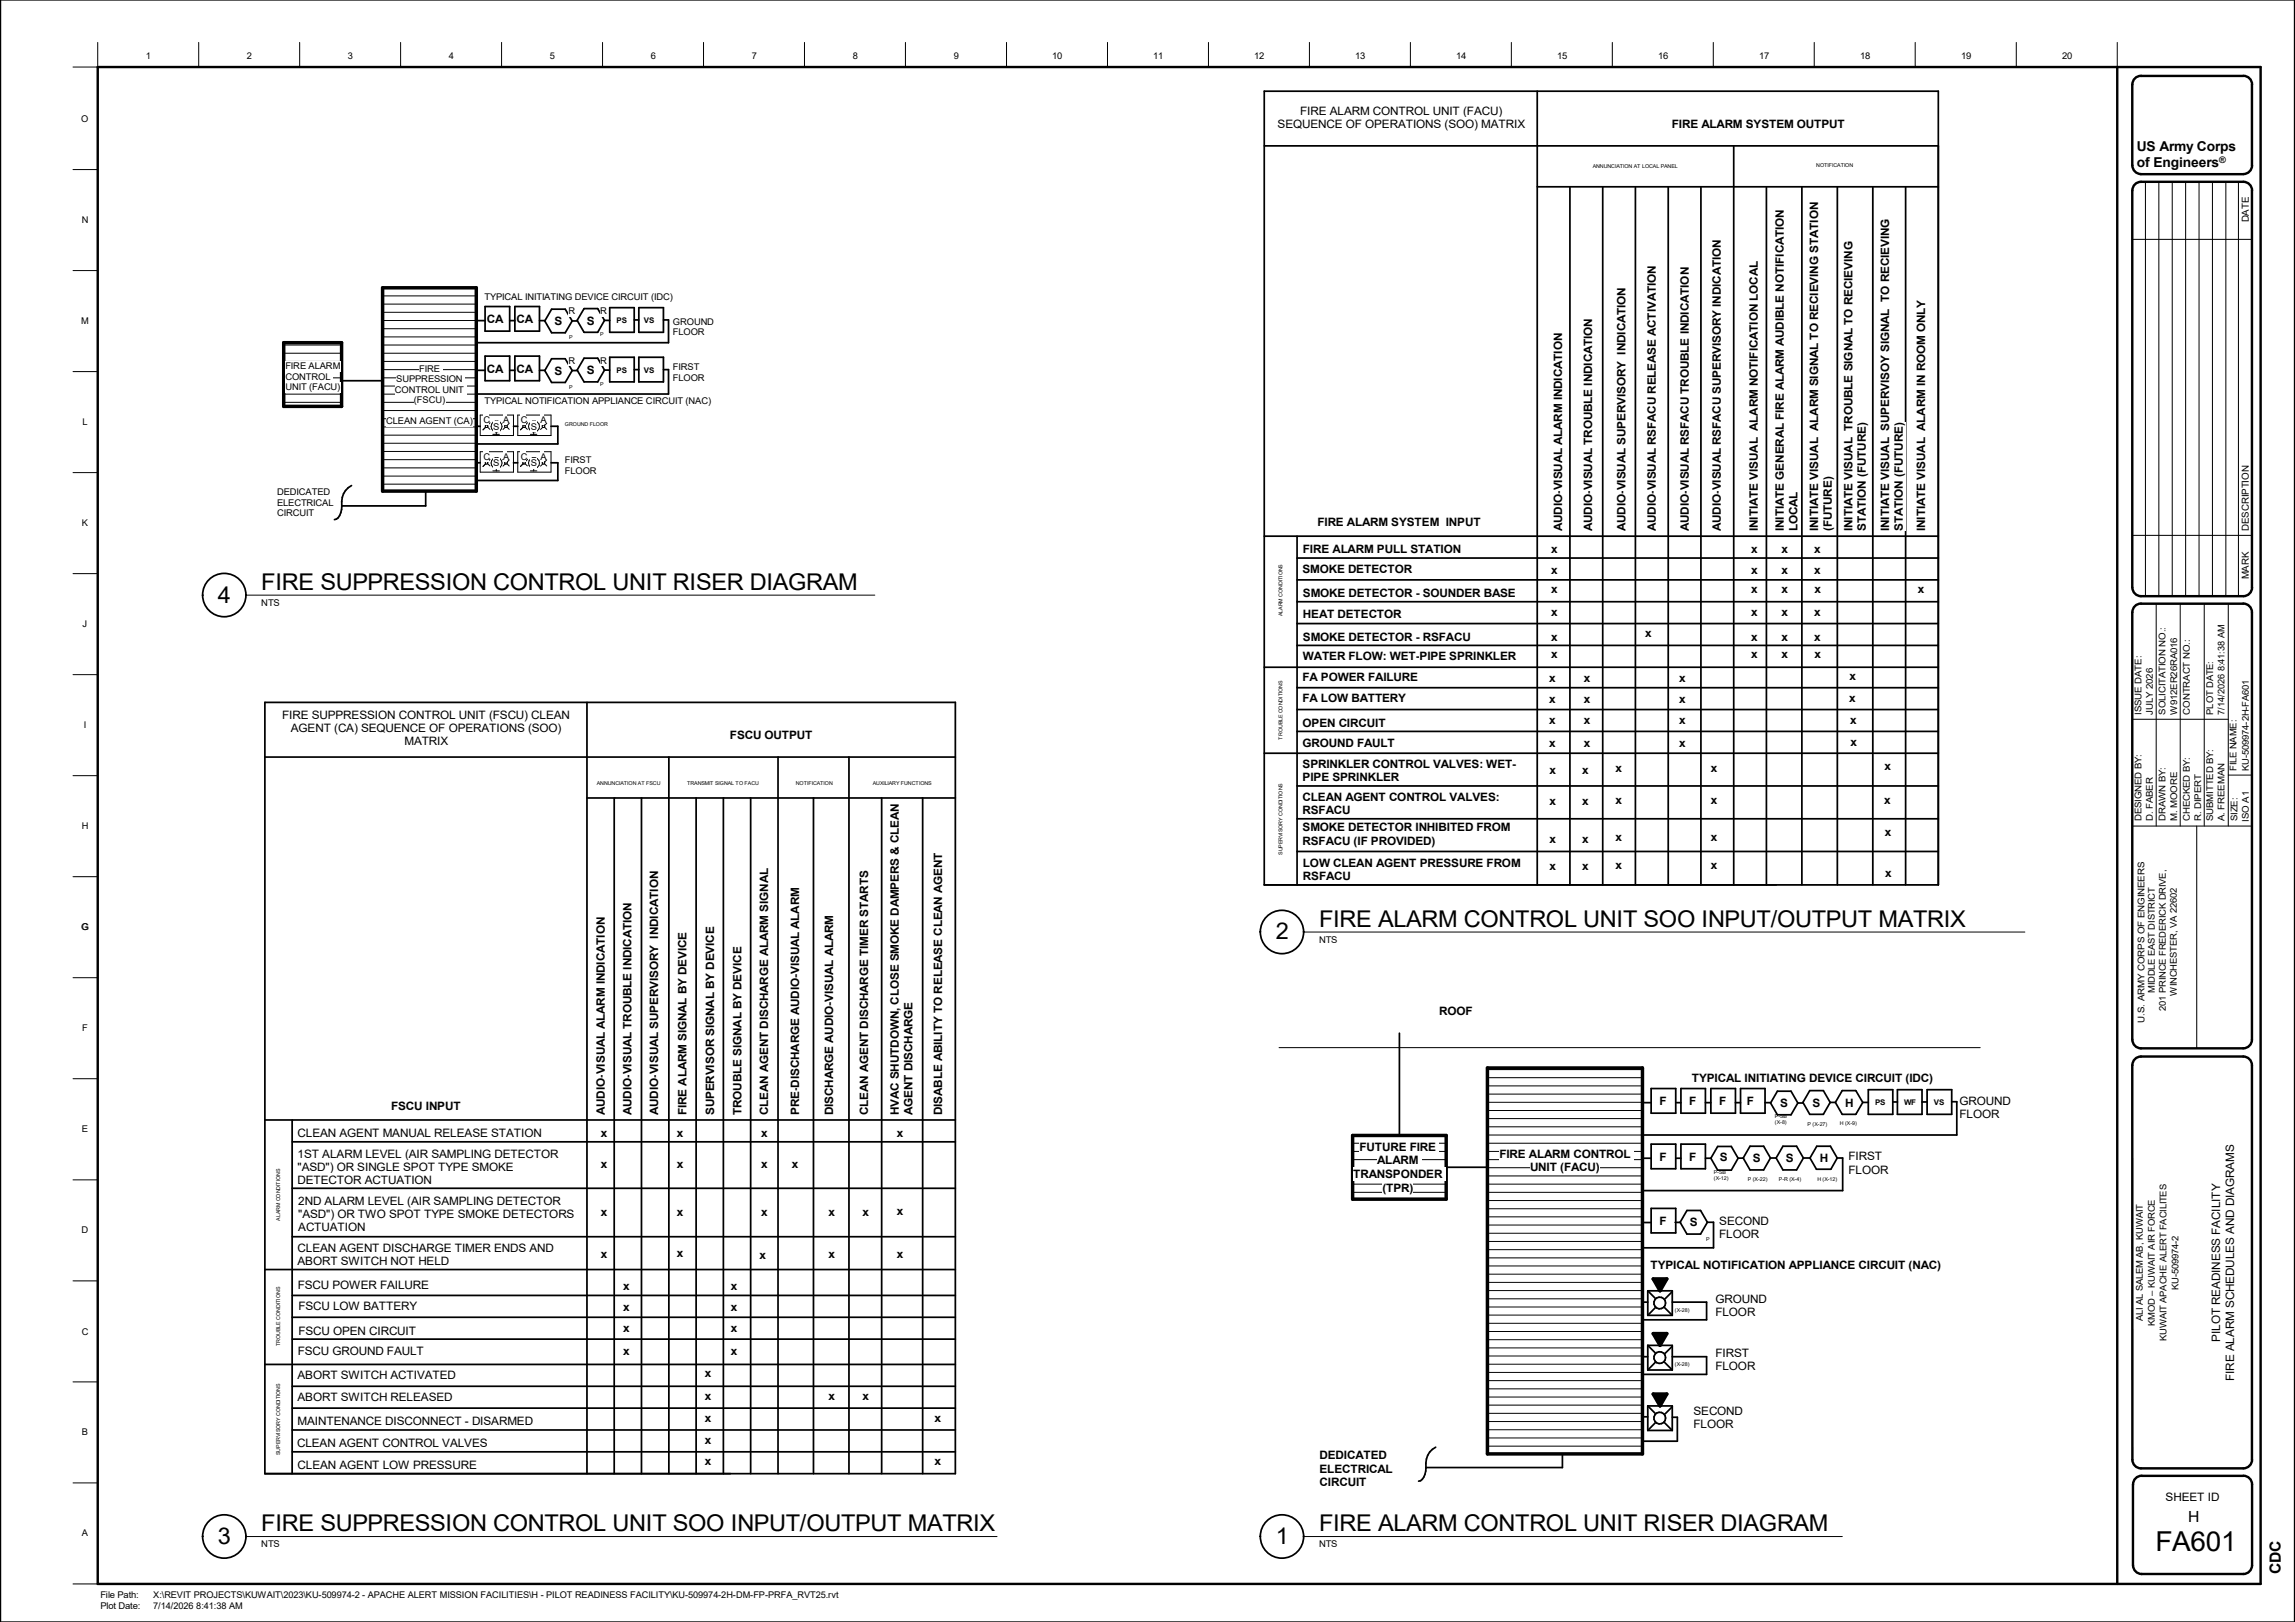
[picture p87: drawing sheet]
<svg xmlns="http://www.w3.org/2000/svg" width="841mm" height="594mm" viewBox="0 0 841 594" stroke-linecap="round" stroke-linejoin="round" font-family="sans-serif">
<defs><g id="words">
<text font-size="10.1" x="789.9" y="567.9">FA601</text>
<g font-size="8.4">
<text x="95.8" y="216">FIRE SUPPRESSION CONTROL UNIT RISER DIAGRAM</text>
<text x="79.9" y="220.7">4</text>
<text x="483.4" y="339.4">FIRE ALARM CONTROL UNIT SOO INPUT/OUTPUT MATRIX</text>
<text x="467.5" y="344.1">2</text>
<text x="95.8" y="560.8">FIRE SUPPRESSION CONTROL UNIT SOO INPUT/OUTPUT MATRIX</text>
<text x="483.4" y="560.8">FIRE ALARM CONTROL UNIT RISER DIAGRAM</text>
<text x="79.9" y="565.5">3</text>
<text x="467.5" y="565.5">1</text>
</g>
<g font-size="5.6">
<text x="801.8" y="557.4">H</text>
<text x="835.8" y="576.7" transform="rotate(-90 835.8 576.7)">CDC</text>
</g>
<g font-size="5">
<text x="783.1" y="55.5">US Army Corps</text>
<text x="783.1" y="61.3">of Engineers</text>
</g>
<g font-size="4.3">
<text x="109.1" y="416.3">CLEAN AGENT MANUAL RELEASE STATION</text>
<text x="109.1" y="472.1">FSCU POWER FAILURE</text>
<text x="109.3" y="479.8">FSCU LOW BATTERY</text>
<text x="109.3" y="488.8">FSCU OPEN CIRCUIT</text>
<text x="813.6" y="491.5" transform="rotate(-90 813.6 491.5)">PILOT READINESS FACILITY</text>
<text x="109.1" y="496.2">FSCU GROUND FAULT</text>
<text x="818.7" y="505.8" transform="rotate(-90 818.7 505.8)">FIRE ALARM SCHEDULES AND DIAGRAMS</text>
<text x="108.9" y="529.9">CLEAN AGENT CONTROL VALVES</text>
<text x="109.1" y="538.1">CLEAN AGENT LOW PRESSURE</text>
</g>
<g font-size="4.2">
<text x="476.5" y="42">FIRE ALARM CONTROL UNIT (FACU)</text>
<text x="468.2" y="46.7">SEQUENCE OF OPERATIONS (SOO) MATRIX</text>
<text x="612.6" y="46.9">FIRE ALARM SYSTEM OUTPUT</text>
<text x="178.4" y="118.4">CA</text>
<text x="189.2" y="118.4">CA</text>
<text x="203.2" y="119.1">S</text>
<text x="215.1" y="118.9">S</text>
<text x="178.4" y="136.6">CA</text>
<text x="189.2" y="136.6">CA</text>
<text x="203.2" y="137.2">S</text>
<text x="215.1" y="137">S</text>
<text x="482.8" y="192.8">FIRE ALARM SYSTEM INPUT</text>
<text x="572.4" y="194.6" transform="rotate(-90 572.4 194.6)">AUDIO-VISUAL ALARM INDICATION</text>
<text x="583.4" y="194.6" transform="rotate(-90 583.4 194.6)">AUDIO-VISUAL TROUBLE INDICATION</text>
<text x="595.6" y="194.6" transform="rotate(-90 595.6 194.6)">AUDIO-VISUAL SUPERVISORY INDICATION</text>
<text x="606.8" y="194.6" transform="rotate(-90 606.8 194.6)">AUDIO-VISUAL RSFACU RELEASE ACTIVATION</text>
<text x="618.9" y="194.6" transform="rotate(-90 618.9 194.6)">AUDIO-VISUAL RSFACU TROUBLE INDICATION</text>
<text x="630.6" y="194.6" transform="rotate(-90 630.6 194.6)">AUDIO-VISUAL RSFACU SUPERVISORY INDICATION</text>
<text x="644.2" y="194.6" transform="rotate(-90 644.2 194.6)">INITIATE VISUAL ALARM NOTIFICATION LOCAL</text>
<text x="653.7" y="194.6" transform="rotate(-90 653.7 194.6)">INITIATE GENERAL FIRE ALARM AUDIBLE NOTIFICATION</text>
<text x="658.7" y="194.6" transform="rotate(-90 658.7 194.6)">LOCAL</text>
<text x="666.3" y="194.6" transform="rotate(-90 666.3 194.6)">INITIATE VISUAL ALARM SIGNAL TO RECIEVING STATION</text>
<text x="671.3" y="194.6" transform="rotate(-90 671.3 194.6)">(FUTURE)</text>
<text x="678.8" y="194.6" transform="rotate(-90 678.8 194.6)">INITIATE VISUAL TROUBLE SIGNAL TO RECIEVING</text>
<text x="683.8" y="194.6" transform="rotate(-90 683.8 194.6)">STATION (FUTURE)</text>
<text x="692.3" y="194.6" transform="rotate(-90 692.3 194.6)">INITIATE VISUAL SUPERVISOY SIGNAL TO RECIEVING</text>
<text x="697.3" y="194.6" transform="rotate(-90 697.3 194.6)">STATION (FUTURE)</text>
<text x="705.4" y="194.6" transform="rotate(-90 705.4 194.6)">INITIATE VISUAL ALARM IN ROOM ONLY</text>
<text x="477.5" y="202.5">FIRE ALARM PULL STATION</text>
<text x="568.5" y="202.6">x</text>
<text x="641.7" y="202.6">x</text>
<text x="652.8" y="202.4">x</text>
<text x="664.8" y="202.6">x</text>
<text x="477.3" y="210">SMOKE DETECTOR</text>
<text x="568.5" y="210.1">x</text>
<text x="641.7" y="210.1">x</text>
<text x="652.8" y="210.1">x</text>
<text x="664.8" y="210.2">x</text>
<text x="477.5" y="218.7">SMOKE DETECTOR -</text>
<text x="521.4" y="218.7">SOUNDER BASE</text>
<text x="568.5" y="217.2">x</text>
<text x="641.7" y="217.2">x</text>
<text x="652.9" y="217.2">x</text>
<text x="664.9" y="217.3">x</text>
<text x="702.8" y="217.3">x</text>
<text x="477.5" y="226.4">HEAT DETECTOR</text>
<text x="568.5" y="225.6">x</text>
<text x="641.7" y="225.6">x</text>
<text x="652.8" y="225.6">x</text>
<text x="664.8" y="225.7">x</text>
<text x="602.8" y="233.3">x</text>
<text x="477.5" y="234.6">SMOKE DETECTOR -</text>
<text x="521.4" y="234.6">RSFACU</text>
<text x="568.5" y="234.6">x</text>
<text x="641.7" y="234.6">x</text>
<text x="652.8" y="234.6">x</text>
<text x="664.8" y="234.6">x</text>
<text x="477.5" y="241.9">WATER FLOW: WET-PIPE SPRINKLER</text>
<text x="568.5" y="241">x</text>
<text x="641.7" y="241">x</text>
<text x="652.9" y="241">x</text>
<text x="664.9" y="241.2">x</text>
<text x="477.4" y="249.5">FA POWER FAILURE</text>
<text x="567.7" y="249.9">x</text>
<text x="580.4" y="249.9">x</text>
<text x="615.4" y="249.9">x</text>
<text x="677.8" y="249">x</text>
<text x="477.4" y="257.2">FA LOW BATTERY</text>
<text x="567.7" y="257.5">x</text>
<text x="580.4" y="257.5">x</text>
<text x="615.4" y="257.5">x</text>
<text x="677.6" y="257">x</text>
<text x="103.4" y="263.4">FIRE SUPPRESSION CONTROL UNIT (FSCU) CLEAN</text>
<text x="106.6" y="268.2">AGENT (CA) SEQUENCE OF OPERATIONS (SOO)</text>
<text x="477.4" y="266.2">OPEN CIRCUIT</text>
<text x="567.7" y="265.3">x</text>
<text x="580.4" y="265.3">x</text>
<text x="615.4" y="265.3">x</text>
<text x="678.1" y="265">x</text>
<text x="148.2" y="273">MATRIX</text>
<text x="267.5" y="270.7">FSCU OUTPUT</text>
<text x="477.4" y="273.7">GROUND FAULT</text>
<text x="567.7" y="273.7">x</text>
<text x="580.4" y="273.7">x</text>
<text x="615.4" y="273.7">x</text>
<text x="678.1" y="273.1">x</text>
<text x="477.4" y="281.2">SPRINKLER CONTROL VALVES: WET-</text>
<text x="477.4" y="286.1">PIPE SPRINKLER</text>
<text x="567.8" y="283.6">x</text>
<text x="579.8" y="283.6">x</text>
<text x="592" y="282.9">x</text>
<text x="627" y="282.9">x</text>
<text x="690.6" y="282.2">x</text>
<text x="477.4" y="293.2">CLEAN AGENT CONTROL VALVES:</text>
<text x="477.4" y="298.2">RSFACU</text>
<text x="567.8" y="295">x</text>
<text x="579.8" y="295">x</text>
<text x="592" y="294.3">x</text>
<text x="627" y="294.3">x</text>
<text x="690.5" y="294.3">x</text>
<text x="477.4" y="304.5">SMOKE DETECTOR INHIBITED FROM</text>
<text x="477.4" y="309.4">RSFACU (IF PROVIDED)</text>
<text x="567.8" y="308.9">x</text>
<text x="579.8" y="308.9">x</text>
<text x="592" y="308.2">x</text>
<text x="627" y="308.2">x</text>
<text x="690.7" y="306.2">x</text>
<text x="477.5" y="317.4">LOW CLEAN AGENT PRESSURE FROM</text>
<text x="477.5" y="322.3">RSFACU</text>
<text x="567.8" y="318.8">x</text>
<text x="579.8" y="318.8">x</text>
<text x="592" y="318.1">x</text>
<text x="627" y="318.1">x</text>
<text x="690.8" y="321.1">x</text>
<text x="527.4" y="371.6">ROOF</text>
<text x="620" y="396.2">TYPICAL INITIATING DEVICE CIRCUIT (IDC)</text>
<text x="143.3" y="406.7">FSCU INPUT</text>
<text x="608.2" y="404.8">F</text>
<text x="619" y="404.8">F</text>
<text x="630" y="404.8">F</text>
<text x="640.1" y="404.8">F</text>
<text x="652.4" y="405.5">S</text>
<text x="664.3" y="405.3">S</text>
<text x="676.1" y="405.3">H</text>
<text x="718.1" y="404.7">GROUND</text>
<text x="221.7" y="408.4" transform="rotate(-90 221.7 408.4)">AUDIO-VISUAL ALARM INDICATION</text>
<text x="231.4" y="408.4" transform="rotate(-90 231.4 408.4)">AUDIO-VISUAL TROUBLE INDICATION</text>
<text x="241.2" y="408.4" transform="rotate(-90 241.2 408.4)">AUDIO-VISUAL SUPERVISORY INDICATION</text>
<text x="251.6" y="408.4" transform="rotate(-90 251.6 408.4)">FIRE ALARM SIGNAL BY DEVICE</text>
<text x="261.7" y="408.4" transform="rotate(-90 261.7 408.4)">SUPERVISOR SIGNAL BY DEVICE</text>
<text x="271.7" y="408.4" transform="rotate(-90 271.7 408.4)">TROUBLE SIGNAL BY DEVICE</text>
<text x="281.5" y="408.4" transform="rotate(-90 281.5 408.4)">CLEAN AGENT DISCHARGE ALARM SIGNAL</text>
<text x="292.8" y="408.4" transform="rotate(-90 292.8 408.4)">PRE-DISCHARGE AUDIO-VISUAL ALARM</text>
<text x="305.3" y="408.4" transform="rotate(-90 305.3 408.4)">DISCHARGE AUDIO-VISUAL ALARM</text>
<text x="318.2" y="408.4" transform="rotate(-90 318.2 408.4)">CLEAN AGENT DISCHARGE TIMER STARTS</text>
<text x="329.4" y="408.4" transform="rotate(-90 329.4 408.4)">HVAC SHUTDOWN, CLOSE SMOKE DAMPERS &amp; CLEAN</text>
<text x="334.4" y="408.4" transform="rotate(-90 334.4 408.4)">AGENT DISCHARGE</text>
<text x="345.2" y="408.4" transform="rotate(-90 345.2 408.4)">DISABLE ABILITY TO RELEASE CLEAN AGENT</text>
<text x="718.1" y="409.4">FLOOR</text>
<text x="220.2" y="416.4">x</text>
<text x="248" y="416.4">x</text>
<text x="278.9" y="416.4">x</text>
<text x="328.6" y="416.4">x</text>
<text x="109.1" y="424">1ST ALARM LEVEL (AIR SAMPLING DETECTOR</text>
<text x="498.2" y="421.6">FUTURE FIRE</text>
<text x="549.4" y="424.1">FIRE ALARM CONTROL</text>
<text x="608.2" y="425.2">F</text>
<text x="619" y="425.2">F</text>
<text x="630.2" y="425.4">S</text>
<text x="642.4" y="425.7">S</text>
<text x="654.4" y="425.7">S</text>
<text x="666.8" y="425.7">H</text>
<text x="677.4" y="425">FIRST</text>
<text x="109.1" y="428.8">&quot;ASD&quot;) OR SINGLE SPOT TYPE SMOKE</text>
<text x="220.2" y="427.7">x</text>
<text x="248" y="427.7">x</text>
<text x="278.9" y="427.7">x</text>
<text x="290.2" y="427.7">x</text>
<text x="495.9" y="431.5">TRANSPONDER</text>
<text x="504.7" y="426.5">ALARM</text>
<text x="560.7" y="429">UNIT (FACU)</text>
<text x="677.4" y="429.8">FLOOR</text>
<text x="109.1" y="433.5">DETECTOR ACTUATION</text>
<text x="506.6" y="436.5">(TPR)</text>
<text x="109.3" y="441.5">2ND ALARM LEVEL (AIR SAMPLING DETECTOR</text>
<text x="109.3" y="446.3">&quot;ASD&quot;) OR TWO SPOT TYPE SMOKE DETECTORS</text>
<text x="220.2" y="445.2">x</text>
<text x="248" y="445.2">x</text>
<text x="278.9" y="445.2">x</text>
<text x="303.6" y="445.2">x</text>
<text x="316.1" y="445.2">x</text>
<text x="328.6" y="445.2">x</text>
<text x="608.2" y="448.7">F</text>
<text x="619.3" y="449.2">S</text>
<text x="630" y="448.6">SECOND</text>
<text x="109.3" y="451">ACTUATION</text>
<text x="630" y="453.3">FLOOR</text>
<text x="109.1" y="458.4">CLEAN AGENT DISCHARGE TIMER ENDS AND</text>
<text x="220.2" y="460.7">x</text>
<text x="248" y="460.5">x</text>
<text x="278.3" y="461.3">x</text>
<text x="303.6" y="460.7">x</text>
<text x="328.6" y="460.7">x</text>
<text x="109" y="463.2">ABORT SWITCH NOT HELD</text>
<text x="604.9" y="464.8">TYPICAL NOTIFICATION APPLIANCE CIRCUIT (NAC)</text>
<text x="228.4" y="472.5">x</text>
<text x="267.8" y="472.5">x</text>
<text x="628.6" y="477.1">GROUND</text>
<text x="228.4" y="480.1">x</text>
<text x="267.8" y="480.1">x</text>
<text x="628.6" y="481.9">FLOOR</text>
<text x="228.4" y="487.9">x</text>
<text x="267.8" y="487.9">x</text>
<text x="228.4" y="496.3">x</text>
<text x="267.8" y="496.3">x</text>
<text x="628.6" y="497.1">FIRST</text>
<text x="628.6" y="501.9">FLOOR</text>
<text x="109" y="504.9">ABORT SWITCH ACTIVATED</text>
<text x="258.2" y="504.4">x</text>
<text x="109" y="513.2">ABORT SWITCH RELEASED</text>
<text x="258.2" y="512.6">x</text>
<text x="303.6" y="512.6">x</text>
<text x="316.1" y="512.6">x</text>
<text x="109.1" y="522">MAINTENANCE DISCONNECT -</text>
<text x="173" y="522">DISARMED</text>
<text x="258.2" y="520.9">x</text>
<text x="342.4" y="520.9">x</text>
<text x="620.6" y="518.3">SECOND</text>
<text x="620.6" y="523.1">FLOOR</text>
<text x="258.2" y="528.9">x</text>
<text x="258.2" y="536.5">x</text>
<text x="342.4" y="536.7">x</text>
<text x="483.6" y="534.5">DEDICATED</text>
<text x="483.6" y="539.5">ELECTRICAL</text>
<text x="483.6" y="544.4">CIRCUIT</text>
<text x="793.6" y="549.7">SHEET ID</text>
</g>
<g font-size="3.5">
<text x="824.1" y="81.4" transform="rotate(-90 824.1 81.4)">DATE</text>
<text x="824.1" y="194.4" transform="rotate(-90 824.1 194.4)">DESCRIPTION</text>
<text x="824.1" y="212.2" transform="rotate(-90 824.1 212.2)">MARK</text>
</g>
<g font-size="3.4">
<text x="53.5" y="21.5">1</text>
<text x="90.5" y="21.5">2</text>
<text x="127.5" y="21.5">3</text>
<text x="164.5" y="21.5">4</text>
<text x="201.5" y="21.5">5</text>
<text x="238.5" y="21.5">6</text>
<text x="275.5" y="21.5">7</text>
<text x="312.5" y="21.5">8</text>
<text x="349.5" y="21.5">9</text>
<text x="385.6" y="21.5">10</text>
<text x="422.6" y="21.5">11</text>
<text x="459.6" y="21.5">12</text>
<text x="496.6" y="21.5">13</text>
<text x="533.7" y="21.5">14</text>
<text x="570.7" y="21.5">15</text>
<text x="607.7" y="21.5">16</text>
<text x="644.7" y="21.5">17</text>
<text x="681.7" y="21.5">18</text>
<text x="718.7" y="21.5">19</text>
<text x="755.7" y="21.5">20</text>
<text x="29.8" y="44.6">O</text>
<text x="29.9" y="81.6">N</text>
<text x="177.6" y="109.8">TYPICAL INITIATING DEVICE CIRCUIT (IDC)</text>
<text x="29.8" y="118.6">M</text>
<text x="208.3" y="115.1">R</text>
<text x="219.9" y="115.1">R</text>
<text x="246.6" y="118.9">GROUND</text>
<text x="246.6" y="122.7">FLOOR</text>
<text x="104.6" y="135.3">FIRE ALARM</text>
<text x="153.6" y="136.1">FIRE</text>
<text x="208.3" y="133.3">R</text>
<text x="219.9" y="133.3">R</text>
<text x="246.6" y="135.7">FIRST</text>
<text x="104.6" y="139.1">CONTROL</text>
<text x="104.6" y="142.9">UNIT (FACU)</text>
<text x="144.7" y="143.8">CONTROL UNIT</text>
<text x="145.2" y="140">SUPPRESSION</text>
<text x="246.6" y="139.5">FLOOR</text>
<text x="151.7" y="147.7">(FSCU)</text>
<text x="177.6" y="147.8">TYPICAL NOTIFICATION APPLIANCE CIRCUIT (NAC)</text>
<text x="30.2" y="155.6">L</text>
<text x="141.6" y="155.3">CLEAN AGENT (CA)</text>
<text x="177.1" y="154.9">C</text>
<text x="184.4" y="154.9">A</text>
<text x="190.8" y="154.9">C</text>
<text x="198.1" y="154.9">A</text>
<text x="180.8" y="157.4">S</text>
<text x="194.5" y="157.4">S</text>
<text x="177.1" y="168.3">C</text>
<text x="180.8" y="170.8">S</text>
<text x="184.4" y="168.3">A</text>
<text x="190.8" y="168.3">C</text>
<text x="194.5" y="170.8">S</text>
<text x="198.1" y="168.3">A</text>
<text x="207" y="169.7">FIRST</text>
<text x="207" y="173.5">FLOOR</text>
<text x="101.5" y="181.4">DEDICATED</text>
<text x="101.5" y="185.3">ELECTRICAL</text>
<text x="101.5" y="189.1">CIRCUIT</text>
<text x="30" y="192.6">K</text>
<text x="95.8" y="221.9">NTS</text>
<text x="30.3" y="229.6">J</text>
<text x="784.8" y="261.7" transform="rotate(-90 784.8 261.7)">ISSUE DATE:</text>
<text x="788.9" y="261.7" transform="rotate(-90 788.9 261.7)">JULY 2026</text>
<text x="793.6" y="261.7" transform="rotate(-90 793.6 261.7)">SOLICITATION NO.:</text>
<text x="797.8" y="261.7" transform="rotate(-90 797.8 261.7)">W912ER26RA016</text>
<text x="802.4" y="261.7" transform="rotate(-90 802.4 261.7)">CONTRACT NO.:</text>
<text x="811.1" y="261.7" transform="rotate(-90 811.1 261.7)">PLOT DATE:</text>
<text x="815.2" y="261.7" transform="rotate(-90 815.2 261.7)">7/14/2026 8:41:38 AM</text>
<text x="30.7" y="266.6">I</text>
<text x="819.6" y="282.3" transform="rotate(-90 819.6 282.3)">FILE NAME:</text>
<text x="824.1" y="282.3" transform="rotate(-90 824.1 282.3)">KU-509974-2H-FA601</text>
<text x="29.9" y="303.6">H</text>
<text x="784.8" y="300.8" transform="rotate(-90 784.8 300.8)">DESIGNED BY:</text>
<text x="788.9" y="300.8" transform="rotate(-90 788.9 300.8)">D. FABER</text>
<text x="793.6" y="300.8" transform="rotate(-90 793.6 300.8)">DRAWN BY:</text>
<text x="797.8" y="300.8" transform="rotate(-90 797.8 300.8)">M. MOORE</text>
<text x="802.4" y="300.8" transform="rotate(-90 802.4 300.8)">CHECKED BY:</text>
<text x="806.6" y="300.8" transform="rotate(-90 806.6 300.8)">R. DIPERT</text>
<text x="811.1" y="300.8" transform="rotate(-90 811.1 300.8)">SUBMITTED BY:</text>
<text x="815.2" y="300.8" transform="rotate(-90 815.2 300.8)">A. FREEMAN</text>
<text x="820" y="300.8" transform="rotate(-90 820 300.8)">SIZE:</text>
<text x="824.1" y="300.9" transform="rotate(-90 824.1 300.9)">ISO A1</text>
<text x="29.8" y="340.6">G</text>
<text x="483.4" y="345.3">NTS</text>
<text x="789.7" y="363.8" transform="rotate(-90 789.7 363.8)">MIDDLE EAST DISTRICT</text>
<text x="797.7" y="364.6" transform="rotate(-90 797.7 364.6)">WINCHESTER, VA 22602</text>
<text x="793.7" y="370.2" transform="rotate(-90 793.7 370.2)">201 PRINCE FREDERICK DRIVE,</text>
<text x="30.1" y="377.6">F</text>
<text x="785.8" y="374.5" transform="rotate(-90 785.8 374.5)">U.S. ARMY CORPS OF ENGINEERS</text>
<text x="30" y="414.7">E</text>
<text x="29.9" y="451.7">D</text>
<text x="798.3" y="472.5" transform="rotate(-90 798.3 472.5)">KU-509974-2</text>
<text x="785.2" y="483.9" transform="rotate(-90 785.2 483.9)">ALI AL SALEM AB, KUWAIT</text>
<text x="789.7" y="485.6" transform="rotate(-90 789.7 485.6)">KMOD – KUWAIT AIR FORCE</text>
<text x="29.9" y="488.8">C</text>
<text x="794" y="491.3" transform="rotate(-90 794 491.3)">KUWAIT APACHE ALERT FACILITES</text>
<text x="30" y="525.7">B</text>
<text x="30" y="562.7">A</text>
<text x="95.8" y="566.7">NTS</text>
<text x="483.4" y="566.7">NTS</text>
<text x="36.8" y="585.4">File Path:</text>
<text x="56.1" y="585.4">X:\REVIT PROJECTS\KUWAIT\2023\KU-509974-2 - APACHE ALERT MISSION FACILITIES\H - PILOT READINESS FACILITY\KU-509974-2H-DM-FP-PRFA_RVT25.rvt</text>
<text x="36.8" y="589.5">Plot Date:</text>
<text x="56.1" y="589.5">7/14/2026 8:41:38 AM</text>
</g>
<text font-size="3.3" x="813.3" y="59.8">®</text>
<g font-size="2.8">
<text x="225.9" y="118.4">PS</text>
<text x="236" y="118.4">VS</text>
<text x="225.9" y="136.6">PS</text>
<text x="236" y="136.6">VS</text>
<text x="687.2" y="404.9">PS</text>
<text x="697.8" y="404.9">WF</text>
<text x="708.7" y="404.9">VS</text>
</g>
<g font-size="1.9">
<text x="583.6" y="61.4">ANNUNCIATION AT LOCAL PANEL</text>
<text x="665.6" y="61">NOTIFICATION</text>
<text x="208.6" y="124.3">P</text>
<text x="219.9" y="123.1">P</text>
<text x="208.6" y="142.5">P</text>
<text x="219.9" y="141.3">P</text>
<text x="207" y="156.1">GROUND FLOOR</text>
<text x="470" y="225.7" transform="rotate(-90 470 225.7)">ALARM CONDITIONS</text>
<text x="470" y="270.9" transform="rotate(-90 470 270.9)">TROUBLE CONDITIONS</text>
<text x="218.7" y="287.4">ANNUNCIATION AT FSCU</text>
<text x="251.8" y="287.4">TRANSMIT SIGNAL TO FACU</text>
<text x="291.6" y="287.4">NOTIFICATION</text>
<text x="319.8" y="287.4">AUXILIARY FUNCTIONS</text>
<text x="470" y="313.1" transform="rotate(-90 470 313.1)">SUPERVISORY CONDITIONS</text>
<text x="650.5" y="409.4">P-SB</text>
<text x="650.5" y="411.6">(X-8)</text>
<text x="662.4" y="412.3">P (X-27)</text>
<text x="674.2" y="412.2">H (X-9)</text>
<text x="628.1" y="429.8">P-SB</text>
<text x="628.1" y="432">(X-12)</text>
<text x="640.5" y="432.6">P (X-22)</text>
<text x="651.9" y="432.6">P-R (X-4)</text>
<text x="666" y="432.6">H (X-12)</text>
<text x="102.7" y="447" transform="rotate(-90 102.7 447)">ALARM CONDITIONS</text>
<text x="625.2" y="454.5">P</text>
<text x="613.8" y="480.4">(X-28)</text>
<text x="102.7" y="493.1" transform="rotate(-90 102.7 493.1)">TROUBLE CONDITIONS</text>
<text x="613.8" y="500.4">(X-28)</text>
<text x="102.7" y="532.9" transform="rotate(-90 102.7 532.9)">SUPERVISORY CONDITIONS</text>
</g>
</g></defs>
<path d="M605.9 468.4h4.9v4.3h-4.9zM605.9 488.4h4.9v4.3h-4.9zM605.9 510.6h4.9v4.3h-4.9z" fill="#000"/>
<g fill="none" stroke="#000" stroke-width=".37">
<path d="M468.7 383.7h257M545.1 391.8h56.8M545.1 394.7h56.8M545.1 397.7h56.8M495.7 418.7h34.3M545.1 400.7h56.8M545.1 403.7h56.8M545.1 406.7h56.8M545.1 409.7h56.8M545.1 412.7h56.8M545.1 415.7h56.8M545.1 418.7h56.8"/>
<path d="M495.7 421.7h34.3M495.7 424.7h34.3M495.7 427.7h34.3M495.7 430.7h34.3M495.7 433.7h34.3M495.7 436.7h34.3M545.1 421.7h56.8M545.1 424.7h56.8M545.1 427.7h56.8M545.1 430.7h56.8M545.1 433.7h56.8M545.1 436.7h56.8"/>
<path d="M545.1 439.7h56.8M545.1 442.7h56.8M545.1 445.7h56.8M545.1 448.7h56.8M545.1 451.7h56.8M545.1 454.7h56.8M545.1 457.7h56.8M545.1 460.7h56.8M545.1 463.7h56.8M545.1 466.7h56.8M545.1 469.7h56.8M545.1 472.7h56.8"/>
<path d="M545.1 475.7h56.8M545.1 478.7h56.8M545.1 481.7h56.8M545.1 484.7h56.8M545.1 487.7h56.8M545.1 490.7h56.8M545.1 493.7h56.8M545.1 496.7h56.8M545.1 499.7h56.8M545.1 502.7h56.8M545.1 505.7h56.8M545.1 508.7h56.8"/>
<path d="M545.1 511.7h56.8M545.1 514.6h56.8M545.1 517.7h56.8M545.1 520.7h56.8M545.1 523.7h56.8M545.1 526.7h56.8M545.1 529.7h56.8"/>
</g>
<path d="M545.1 391.2h56.8v141.3h-56.8zM495.7 415.9h34.3v23.3h-34.3zM605.8 468.4h5l-2.5 4.4zM605.8 488.4h5l-2.5 4.4zM605.8 510.6h5l-2.5 4.3z" fill="none" stroke="#000" stroke-width="1.3"/>
<g fill="none" stroke="#000" stroke-width=".63">
<path d="M463.3 33.4h247v290.7h-247zM563.3 33.4v290.7M463.3 53.4h247M635.3 53.4v270.7M563.3 68.4h147M575.3 68.4v255.7M587.3 68.4v255.7M599.3 68.4v255.7M611.3 68.4v255.7M623.3 68.4v255.7M647.3 68.4v255.7M660.3 68.4v255.7"/>
<path d="M673.3 68.4v255.7M686.3 68.4v255.7M698.3 68.4v255.7M463.3 196.4h247M475.3 196.4v127.7M475.3 204.4h235M475.3 212.4h235M475.3 220.4h235M475.3 236.4h235M475.3 228.4h235M97.1 257.3h253v282.4h-253zM215.1 257.3v282.4"/>
<path d="M463.3 244.4h247M475.3 251.9h235M475.3 259.9h235M97.1 277.3h253M245.1 277.3v262.4M285.1 277.3v262.4M311.1 277.3v262.4M463.3 275.9h247M475.3 267.9h235M215.1 292.3h135M225.1 292.3v247.4M235.1 292.3v247.4"/>
<path d="M255.1 292.3v247.4M265.1 292.3v247.4M275.1 292.3v247.4M298.1 292.3v247.4M323.1 292.3v247.4M338.1 292.3v247.4M475.3 287.9h235M475.3 299.9h235M475.3 311.9h235M512.8 378.4v37.5M605.1 398.7h9v9h-9zM616 398.7h9v9h-9z"/>
<path d="M627 398.7h9v9h-9zM637.8 398.7h9v9h-9zM651.3 399.7h5l2.5 4.3-2.5 4.3h-5l-2.5-4.3zM663.2 399.5h5l2.5 4.3-2.5 4.3h-5l-2.5-4.3zM684.7 399.1h8.9v9h-8.9zM695.3 399.1h9v9h-9zM706.2 399.1h9v9h-9zM97.1 410.2h253M107.1 418.2h243M107.1 410.2v129.5M601.9 403.9h3.2M605.1 419.1h9v9h-9z"/>
<path d="M614.1 403.9h1.9M616 419.1h9v9h-9zM625 403.9h2M629.5 419.9h4.9l2.5 4.3-2.5 4.4h-4.9l-2.5-4.4zM636 403.9h1.8M641.3 419.8h5l2.5 4.3-2.5 4.4h-5l-2.5-4.4zM646.8 403.9h2M658.8 404h2M665.8 419.8h5l2.5 4.3-2.4 4.1h-5.3l-2.3-4.1zM670.7 403.8h1.9M672.6 403.8l2.5-4.3h5l2.5 4.3M672.6 403.8l2.5 4.3h5l2.5-4.3"/>
<path d="M682.6 403.8h2.1M693.6 403.6h1.7M704.3 403.6h1.9M715.2 403.5h1.9v12.2h-115.2M107.1 435.2h243M530 427.5h15.1M601.9 424.2h3.2M614.1 424.2h1.9M625 424.2h2M637 424.2h1.9M648.8 424.1h2.1M650.9 424.1l2.5-4.3h5l2.5 4.3"/>
<path d="M650.9 424.1l2.5 4.4h5l2.5-4.4M660.9 424.1h2.5M673.3 424.1h2v12h-73.4M107.1 453h243M601.9 447.8h3.2M605.1 442.6h9v9h-9zM613.9 447.7h1.9M618.2 443.4h5l2.5 4.3-2.5 4.3h-5l-2.5-4.3zM625.7 447.7h2.2v9.3h-26M97.1 465h253M107.1 474.5h243M601.8 476.9h2"/>
<path d="M603.8 472.8h9v9M603.8 472.8v9M603.8 472.8l2.8 2.7M606.8 478.8l-3 3M609.8 478.7l3 3.1M612.8 476.9h12.6v6.5h-23.5M612.8 473.1l-2.6 2.6M97.1 499.7h253M107.1 482.5h243M107.1 490.5h243M601.8 496.9h2M603.8 492.8v9"/>
<path d="M603.8 481.8h9M603.8 492.8h9v9M603.8 492.8l2.8 2.7M606.8 498.8l-3 3M609.8 498.7l3 3.1M612.8 496.9h12.6v6.5h-23.5M612.8 493.1l-2.6 2.6M107.1 515.7h243M107.1 507.7h243M601.8 518.9h2M603.8 514.9v9M603.8 514.9h9v9"/>
<path d="M603.8 514.9l2.8 2.8M603.8 501.8h9M612.8 519.1h1.9v8.8h-12.8M612.8 515.2l-2.6 2.7M107.1 523.7h243M107.1 531.7h243M526.1 530.1a7 7 0 0 0-3.5 7.6M572.6 532.5v5h-50a4.5 4.5 0 0 1-2.7 5M603.8 523.9h9M606.8 521l-3 2.9M609.8 520.9l3 3"/>
<circle cx="608.2" cy="477.2" r="2.15"/>
<circle cx="608.2" cy="497.2" r="2.15"/>
<circle cx="608.2" cy="519.4" r="2.14"/>
</g>
<path d="M104 105.4h70.5v74.5h-70.5z" fill="#fff"/>
<g fill="none" stroke="#000" stroke-width=".37">
<path d="M140.2 108.4h34.3M140.2 111.4h34.3M140.2 114.4h34.3M140.2 117.4h34.3M104 126.4h21.2M104 129.4h21.2M104 132.4h21.2M104 135.4h21.2M104 138.4h21.2M140.2 120.4h34.3M140.2 123.4h34.3M140.2 126.4h34.3"/>
<path d="M140.2 129.4h34.3M140.2 132.4h34.3M140.2 135.4h34.3M140.2 138.4h34.3M104 141.4h21.2M104 144.4h21.2M104 147.4h21.2M140.2 141.4h34.3M140.2 144.4h34.3M140.2 147.4h34.3M140.2 150.4h34.3M140.2 153.4h34.3"/>
<path d="M140.2 156.4h34.3M140.2 159.4h34.3M176 152h12.2v7.5h-12.2zM177.2 154.9l.8 .8M177.8 155.9l.4-.3 .4 .1 .2 .4-.6 .5-.4-.3zM178 156.5l-1 .9M178.7 156.4l.8 .9M179.6 154.8l-1 1M180.6 159.1h2.4M181.9 158.2v.9M184.2 154.9l.9 .8M185 155.9l.3-.3 .4 .1 .2 .4-.6 .5-.3-.3z"/>
<path d="M185.1 156.5l-.8 .8M185.8 156.4l.8 .9M186.6 155l-.8 .8M189.7 152h12.2v7.5h-12.2zM190.9 154.9l.8 .8M191.6 155.9l.3-.3 .5 .1v.8l-.8-.2zM191.7 156.5l-1 .9M192.4 156.4l.9 .9M193.3 154.8l-.9 1M194.4 159.1h2.3M195.6 158.2v.9M198 154.9l.8 .8"/>
<path d="M198.7 155.9l.4-.3 .4 .1v.8l-.8-.2zM198.9 156.5l-.8 .8M199.5 156.4l.9 .9M200.4 155l-.8 .8M140.2 162.3h34.3M140.2 165.4h34.3M140.2 168.4h34.3M140.2 171.4h34.3M140.2 174.4h34.3M140.2 177.3h34.3M176 165.4h12.2v7.5h-12.2zM177.2 168.3l.8 .8"/>
<path d="M177.8 169.3l.8-.2 .2 .4-.2 .4-.4 .1zM178 169.9l-1 1M178.7 169.8l.8 .8M179.6 168.2l-1 1M180.6 172.5h2.4M181.9 171.6v.9M184.2 168.3l.9 .9M185 169.3l.7-.2 .2 .4-.2 .4-.4 .1zM185.1 169.9l-.8 .8M185.8 169.8l.8 .9M186.6 168.4l-.8 .9M189.7 165.4h12.2v7.5h-12.2z"/>
<path d="M190.9 168.3l.8 .8M191.6 169.3l.8-.2v.8l-.5 .1zM191.7 169.9l-1 1M192.4 169.8l.9 .8M193.3 168.2l-.9 1M194.4 172.5h2.3M195.6 171.6v.9M198 168.3l.8 .9M198.7 169.3l.8-.2v.8l-.4 .1zM198.9 169.9l-.8 .8M199.5 169.8l.9 .9M200.4 168.4l-.8 .9"/>
<circle cx="182" cy="156.2" r="2"/>
<circle cx="195.7" cy="156.2" r="2.02"/>
<circle cx="182" cy="169.6" r="2"/>
<circle cx="195.7" cy="169.6" r="2"/>
</g>
<path d="M140.2 105.4h34.3v74.5h-34.3zM104 125.5h21.2v23.3h-21.2z" fill="none" stroke="#000" stroke-width="1.3"/>
<g fill="none" stroke="#000" stroke-width=".63">
<path d="M174.6 117.4h3.2M177.8 112.3h9v9h-9zM186.8 117.4h1.9M188.7 112.3h9v9h-9zM197.7 117.4h1.9M202.1 113.2h5l2.6 4.4-2.6 4.3h-5l-2.5-4.3zM209.7 117.6h1.9M214 113h5l2.5 4.3-2.5 4.4h-5l-2.5-4.4zM221.5 117.3h1.9M223.4 112.7h9v9h-9zM232.4 117.2h1.7M234.1 112.7h9v9h-9z"/>
<path d="M243.1 117.2h1.9v8.3h-70.4M125.2 139.4h15.1M174.6 135.6h3.2M177.8 130.4h9v9h-9zM186.8 135.6h1.9M188.7 130.4h9v9h-9zM197.7 135.6h1.9M199.6 135.7l2.5 4.4h5l2.6-4.4M199.6 135.7l2.5-4.3h5l2.6 4.3M209.7 135.7h1.9M214 131.2h5l2.5 4.4-2.5 4.3h-5l-2.5-4.3zM221.5 135.6h1.9"/>
<path d="M223.4 130.9h9v9h-9zM232.4 135.4h1.7M234.1 130.9h9v9h-9zM243.1 135.4h1.9v8.9h-70.4M174.5 156.1h1.5M188.2 156.1h1.5M201.9 156.1h2.5v6.5h-29.8M128.8 177.8a7 7 0 0 0-3.5 7.7M156 179.9v5.4h-30.7a4.5 4.5 0 0 1-2.7 5M174.5 169.5h1.5M188.2 169.5h1.5M201.9 169.5h2.5v6.5h-29.8"/>
</g>
<g fill="#fff">
<path d="M604.9 460.8h106.4v5h-106.4z"/>
<path d="M608.2 400.9h2.5v4.9h-2.5z"/>
<path d="M619 400.9h2.6v4.9h-2.6z"/>
<path d="M630 400.9h2.6v4.9h-2.6z"/>
<path d="M640.1 400.9h2.6v4.9h-2.6z"/>
<path d="M549.4 420.1h49.3v5h-49.3z"/>
<path d="M560.7 425.1h25.5v4.9h-25.5z"/>
<path d="M498.2 417.6h29.2v5h-29.2z"/>
<path d="M504.7 422.6h16.3v5h-16.3z"/>
<path d="M495.9 427.6h33.9v4.9h-33.9z"/>
<path d="M506.6 432.5h11.3v5h-11.3z"/>
<path d="M483.6 530.6h25.8v4.9h-25.8z"/>
<path d="M483.6 535.5h28v5h-28z"/>
<path d="M483.6 540.5h17.2v5h-17.2z"/>
<path d="M527.4 367.7h12.2v5h-12.2z"/>
<path d="M620 392.3h88.4v5h-88.4z"/>
<path d="M664.3 401.4h2.8v4.9h-2.8z"/>
<path d="M697.8 402.3h4.3v4.9h-4.3z"/>
<path d="M708.7 402.3h3.9v4.9h-3.9z"/>
<path d="M687.2 402.3h3.8v4.9h-3.8z"/>
<path d="M718.1 400.9h20v4.7h-20z"/>
<path d="M718.1 405.6h14.6v4.8h-14.6z"/>
<path d="M608.2 421.2h2.5v5h-2.5z"/>
<path d="M619 421.2h2.6v5h-2.6z"/>
<path d="M630.2 421.4h2.9v5h-2.9z"/>
<path d="M642.4 421.7h2.8v5h-2.8z"/>
<path d="M677.4 421.2h13.5v4.8h-13.5z"/>
<path d="M677.4 426h14.6v4.7h-14.6z"/>
<path d="M666.8 421.7h3.1v5h-3.1z"/>
<path d="M652.4 401.6h2.8v4.9h-2.8z"/>
<path d="M676.1 401.4h3.1v4.9h-3.1z"/>
<path d="M608.2 444.8h2.5v4.9h-2.5z"/>
<path d="M619.3 445.3h2.8v4.9h-2.8z"/>
<path d="M630 444.8h19.4v4.7h-19.4z"/>
<path d="M630 449.5h14.7v4.8h-14.7z"/>
<path d="M654.4 421.7h2.9v5h-2.9z"/>
<path d="M628.6 473.3h20v4.8h-20z"/>
<path d="M628.6 478.1h14.7v4.7h-14.7z"/>
<path d="M628.6 493.3h13.6v4.8h-13.6z"/>
<path d="M628.6 498.1h14.7v4.7h-14.7z"/>
<path d="M620.6 514.5h19.3v4.8h-19.3z"/>
<path d="M620.6 519.3h14.6v4.7h-14.6z"/>
<path d="M482.8 188.9h59.7v4.9h-59.7z"/>
<path d="M476.5 38.1h75.2v4.8h-75.2z"/>
<path d="M468.2 42.9h90.6v4.8h-90.6z"/>
<path d="M477.5 198.5h58v5h-58z"/>
<path d="M640.2 95.6h5v99h-5z"/>
<path d="M649.7 75.4h5v119.2h-5z"/>
<path d="M654.7 180h4.9v14.6h-4.9z"/>
<path d="M602.9 181h4.9v13.6h-4.9z"/>
<path d="M602.9 179.6h4.9v1.4h-4.9z"/>
<path d="M602.9 97.2h4.9v82.4h-4.9z"/>
<path d="M477.3 206h40.1v5h-40.1z"/>
<path d="M477.5 237.9h41.3v5h-41.3z"/>
<path d="M518.8 237.9h1.4v5h-1.4z"/>
<path d="M520.2 237.9h35.4v5h-35.4z"/>
<path d="M477.4 277.2h76.8v5h-76.8z"/>
<path d="M554.2 277.2h1.4v5h-1.4z"/>
<path d="M477.4 282.2h35.3v4.9h-35.3z"/>
<path d="M477.4 245.6h42.2v4.9h-42.2z"/>
<path d="M477.4 253.3h37.8v4.9h-37.8z"/>
<path d="M477.4 262.3h30.4v4.9h-30.4z"/>
<path d="M477.4 269.7h33.7v5h-33.7z"/>
<path d="M568.5 198.6h2.3v5h-2.3z"/>
<path d="M580.4 269.7h2.4v5h-2.4z"/>
<path d="M580.4 246h2.4v4.9h-2.4z"/>
<path d="M580.4 253.5h2.4v5h-2.4z"/>
<path d="M592 279h2.4v4.9h-2.4z"/>
<path d="M641.7 198.6h2.4v5h-2.4z"/>
<path d="M652.8 198.5h2.4v5h-2.4z"/>
<path d="M612.6 43h63.4v4.9h-63.4z"/>
<path d="M568.5 206.2h2.3v4.9h-2.3z"/>
<path d="M641.7 206.2h.4v4.9h-.4z"/>
<path d="M652.8 206.2h2.4v4.9h-2.4z"/>
<path d="M652.9 213.3h2.4v4.9h-2.4z"/>
<path d="M641.7 213.3h2.4v4.9h-2.4z"/>
<path d="M568.5 213.3h2.3v4.9h-2.3z"/>
<path d="M580.4 261.4h2.4v5h-2.4z"/>
<path d="M592 290.4h2.4v4.9h-2.4z"/>
<path d="M592 304.2h2.4v5h-2.4z"/>
<path d="M592 314.2h2.4v5h-2.4z"/>
<path d="M568.5 181h4.9v13.6h-4.9z"/>
<path d="M568.5 179.6h4.9v1.4h-4.9z"/>
<path d="M568.5 122h4.9v57.6h-4.9z"/>
<path d="M579.5 181h4.9v13.6h-4.9z"/>
<path d="M579.5 179.6h4.9v1.4h-4.9z"/>
<path d="M579.5 116.5h4.9v63.1h-4.9z"/>
<path d="M591.7 181h4.9v13.6h-4.9z"/>
<path d="M591.7 179.6h4.9v1.4h-4.9z"/>
<path d="M591.7 105.2h4.9v74.4h-4.9z"/>
<path d="M614.9 181h4.9v13.6h-4.9z"/>
<path d="M614.9 179.6h4.9v1.4h-4.9z"/>
<path d="M614.9 97.8h4.9v81.8h-4.9z"/>
<path d="M626.7 181h4.9v13.6h-4.9z"/>
<path d="M626.7 179.6h4.9v1.4h-4.9z"/>
<path d="M626.7 87.6h4.9v92h-4.9z"/>
<path d="M477.4 289.3h73.3v5h-73.3z"/>
<path d="M477.4 294.3h17.5v4.9h-17.5z"/>
<path d="M477.5 222.5h36.1v4.9h-36.1z"/>
<path d="M477.4 300.5h77.3v5h-77.3z"/>
<path d="M477.4 305.5h48.5v4.9h-48.5z"/>
<path d="M477.5 313.4h80.9v5h-80.9z"/>
<path d="M477.5 318.4h17.5v4.9h-17.5z"/>
<path d="M662.3 72.8h5v121.8h-5z"/>
<path d="M667.3 174.6h5v20h-5z"/>
<path d="M674.8 87.2h5v107.4h-5z"/>
<path d="M679.8 154.7h4.9v39.9h-4.9z"/>
<path d="M688.3 78.9h5v115.7h-5z"/>
<path d="M693.3 154.7h4.9v39.9h-4.9z"/>
<path d="M641.7 221.6h2.4v5h-2.4z"/>
<path d="M652.8 221.6h2.4v5h-2.4z"/>
<path d="M641.7 237.1h2.4v5h-2.4z"/>
<path d="M652.9 237.1h2.4v5h-2.4z"/>
<path d="M677.8 245.1h2.4v5h-2.4z"/>
<path d="M677.6 253.1h2.4v5h-2.4z"/>
<path d="M678.1 261.1h2.3v5h-2.3z"/>
<path d="M678.1 269.1h2.4v5h-2.4z"/>
<path d="M690.6 278.3h2.4v4.9h-2.4z"/>
<path d="M690.5 290.4h2.4v5h-2.4z"/>
<path d="M690.7 302.2h2.3v5h-2.3z"/>
<path d="M690.8 317.1h2.4v5h-2.4z"/>
<path d="M568.5 221.6h2.3v5h-2.3z"/>
<path d="M568.5 237.1h2.3v5h-2.3z"/>
<path d="M664.8 198.6h2.4v5h-2.4z"/>
<path d="M664.8 206.2h2.4v5h-2.4z"/>
<path d="M664.9 213.4h2.4v5h-2.4z"/>
<path d="M664.8 221.7h2.4v5h-2.4z"/>
<path d="M664.9 237.2h2.4v5h-2.4z"/>
<path d="M477.5 214.8h41.3v5h-41.3z"/>
<path d="M518.8 214.8h1.4v5h-1.4z"/>
<path d="M521.4 214.8h34.1v5h-34.1z"/>
<path d="M477.5 230.7h41.3v4.9h-41.3z"/>
<path d="M518.8 230.7h1.4v4.9h-1.4z"/>
<path d="M521.4 230.7h17.5v4.9h-17.5z"/>
<path d="M568.5 230.7h2.3v4.9h-2.3z"/>
<path d="M641.7 230.7h2.4v4.9h-2.4z"/>
<path d="M652.8 230.7h2.4v4.9h-2.4z"/>
<path d="M664.8 230.7h2.4v4.9h-2.4z"/>
<path d="M567.8 279.7h2.4v4.9h-2.4z"/>
<path d="M567.8 291.1h2.4v4.9h-2.4z"/>
<path d="M567.8 304.9h2.4v5h-2.4z"/>
<path d="M567.8 314.9h2.4v4.9h-2.4z"/>
<path d="M579.8 279.7h2.4v4.9h-2.4z"/>
<path d="M579.8 291.1h2.4v4.9h-2.4z"/>
<path d="M579.8 304.9h2.4v5h-2.4z"/>
<path d="M579.8 314.9h2.4v4.9h-2.4z"/>
<path d="M567.7 269.7h2.4v5h-2.4z"/>
<path d="M567.7 246h2.4v4.9h-2.4z"/>
<path d="M567.7 253.5h2.4v5h-2.4z"/>
<path d="M567.7 261.4h2.4v5h-2.4z"/>
<path d="M615.4 269.7h2.4v5h-2.4z"/>
<path d="M615.4 246h2.4v4.9h-2.4z"/>
<path d="M615.4 253.5h2.4v5h-2.4z"/>
<path d="M615.4 261.4h2.4v5h-2.4z"/>
<path d="M602.8 229.4h2.4v5h-2.4z"/>
<path d="M627 279h2.4v4.9h-2.4z"/>
<path d="M627 290.4h2.4v4.9h-2.4z"/>
<path d="M627 304.2h2.4v5h-2.4z"/>
<path d="M627 314.2h2.4v5h-2.4z"/>
<path d="M701.5 109.9h4.9v84.7h-4.9z"/>
<path d="M702.8 213.4h2.4v5h-2.4z"/>
<path d="M143.3 402.8h25.5v4.9h-25.5z"/>
<path d="M103.4 259.6h106.7v4.8h-106.7z"/>
<path d="M106.6 264.4h100.3v4.8h-100.3z"/>
<path d="M148.2 269.2h15.9v4.7h-15.9z"/>
<path d="M109.1 412.5h89.4v4.8h-89.4z"/>
<path d="M247.6 341.2h5v67.2h-5z"/>
<path d="M257.7 339.3h5v69.1h-5z"/>
<path d="M109.1 468.3h48.1v4.8h-48.1z"/>
<path d="M109.3 476h43.5v4.7h-43.5z"/>
<path d="M109.3 485h43.2v4.8h-43.2z"/>
<path d="M109.1 492.4h46.2v4.8h-46.2z"/>
<path d="M220.2 412.5h2.4v4.9h-2.4z"/>
<path d="M228.4 492.4h2.4v4.9h-2.4z"/>
<path d="M228.4 468.6h2.4v4.9h-2.4z"/>
<path d="M228.4 476.1h2.4v5h-2.4z"/>
<path d="M248 412.5h2.4v4.9h-2.4z"/>
<path d="M328.6 412.5h2.4v4.9h-2.4z"/>
<path d="M267.5 266.8h30.2v4.9h-30.2z"/>
<path d="M220.2 423.8h2.4v4.9h-2.4z"/>
<path d="M248 423.8h.3v4.9h-.3z"/>
<path d="M303.6 441.3h2.4v4.9h-2.4z"/>
<path d="M316.1 441.3h2.4v4.9h-2.4z"/>
<path d="M248 441.3h2.4v4.9h-2.4z"/>
<path d="M220.2 441.3h2.4v4.9h-2.4z"/>
<path d="M228.4 484h2.4v4.9h-2.4z"/>
<path d="M258.2 500.5h2.4v5h-2.4z"/>
<path d="M258.2 508.7h2.4v4.9h-2.4z"/>
<path d="M258.2 517h2.4v4.9h-2.4z"/>
<path d="M217.7 394.8h5v13.6h-5z"/>
<path d="M217.7 393.4h5v1.4h-5z"/>
<path d="M217.7 335.9h5v57.5h-5z"/>
<path d="M227.5 394.8h4.9v13.6h-4.9z"/>
<path d="M227.5 393.4h4.9v1.4h-4.9z"/>
<path d="M227.5 330.4h4.9v63h-4.9z"/>
<path d="M237.2 394.8h4.9v13.6h-4.9z"/>
<path d="M237.2 393.4h4.9v1.4h-4.9z"/>
<path d="M237.2 319h4.9v74.4h-4.9z"/>
<path d="M108.9 526.1h69.8v4.8h-69.8z"/>
<path d="M109.1 420.2h96.7v4.7h-96.7z"/>
<path d="M109.1 424.9h80.3v4.8h-80.3z"/>
<path d="M109.1 429.7h50.4v4.8h-50.4z"/>
<path d="M109.1 518.2h61.3v4.7h-61.3z"/>
<path d="M170.4 518.2h1.4v4.7h-1.4z"/>
<path d="M173 518.2h23.5v4.7h-23.5z"/>
<path d="M109.1 534.3h65.6v4.8h-65.6z"/>
<path d="M288.8 399.7h5v8.7h-5z"/>
<path d="M288.8 398.3h5v1.4h-5z"/>
<path d="M288.8 358.2h5v40.1h-5z"/>
<path d="M288.8 356.8h5v1.4h-5z"/>
<path d="M288.8 325h5v31.8h-5z"/>
<path d="M341.2 312.2h5v96.2h-5z"/>
<path d="M342.4 517h.4v4.9h-.4z"/>
<path d="M316.1 508.7h2.4v4.9h-2.4z"/>
<path d="M258.2 532.6h2.4v4.9h-2.4z"/>
<path d="M258.2 524.9h2.4v5h-2.4z"/>
<path d="M303.6 508.7h2.4v4.9h-2.4z"/>
<path d="M109.3 437.7h97.4v4.8h-97.4z"/>
<path d="M109.3 442.5h102.4v4.7h-102.4z"/>
<path d="M109.3 447.2h24.6v4.8h-24.6z"/>
<path d="M278.9 412.5h2.4v4.9h-2.4z"/>
<path d="M278.9 423.8h2.4v4.9h-2.4z"/>
<path d="M278.9 441.3h2.4v4.9h-2.4z"/>
<path d="M277.5 318h4.9v90.4h-4.9z"/>
<path d="M314.2 318.8h5v89.6h-5z"/>
<path d="M267.8 346.7h4.9v61.7h-4.9z"/>
<path d="M109.1 501.1h58v4.8h-58z"/>
<path d="M109.1 454.6h95.1v4.8h-95.1z"/>
<path d="M109.1 459.4h55.5v4.7h-55.5z"/>
<path d="M220.2 456.8h2.4v4.9h-2.4z"/>
<path d="M248 456.5h2.4v5h-2.4z"/>
<path d="M301.3 368.3h5v40.1h-5z"/>
<path d="M301.3 366.9h5v1.4h-5z"/>
<path d="M301.3 335.2h5v31.7h-5z"/>
<path d="M325.5 294.3h4.9v114.1h-4.9z"/>
<path d="M330.4 367.1h5v41.3h-5z"/>
<path d="M109.1 509.4h56.7v4.8h-56.7z"/>
<path d="M267.8 492.4h2.4v4.9h-2.4z"/>
<path d="M267.8 468.6h2.4v4.9h-2.4z"/>
<path d="M267.8 476.1h2.4v5h-2.4z"/>
<path d="M267.8 484h2.4v4.9h-2.4z"/>
<path d="M290.2 423.8h2.4v4.9h-2.4z"/>
<path d="M303.6 456.8h2.4v4.9h-2.4z"/>
<path d="M342.4 532.8h.4v4.9h-.4z"/>
<path d="M328.6 441.2h2.4v5h-2.4z"/>
<path d="M328.6 456.8h2.4v4.9h-2.4z"/>
<path d="M278.3 457.3h2.4v5h-2.4z"/>
<path d="M177.6 144.8h83v3.8h-83z"/>
<path d="M178.4 114.4h6v5h-6z"/>
<path d="M189.2 114.4h6v5h-6z"/>
<path d="M153.6 133.1h8.5v3.8h-8.5z"/>
<path d="M145.2 136.9h25.3v3.9h-25.3z"/>
<path d="M144.7 140.8h26.2v3.8h-26.2z"/>
<path d="M151.7 144.6h11.4v3.9h-11.4z"/>
<path d="M141.6 152.3h31.7v3.8h-31.7z"/>
<path d="M104.6 132.2h20.3v3.9h-20.3z"/>
<path d="M104.6 136.1h17.4v3.8h-17.4z"/>
<path d="M104.6 139.9h20.2v3.8h-20.2z"/>
<path d="M101.5 178.4h20.4v3.8h-20.4z"/>
<path d="M101.5 182.2h21.6v3.9h-21.6z"/>
<path d="M101.5 186.1h13.6v3.8h-13.6z"/>
<path d="M177.6 106.8h69v3.8h-69z"/>
<path d="M215.1 114.9h2.8v5h-2.8z"/>
<path d="M236 115.8h3.8v5h-3.8z"/>
<path d="M225.9 115.8h3.9v5h-3.9z"/>
<path d="M246.6 115.8h16v3.9h-16z"/>
<path d="M246.6 119.7h11.6v3.8h-11.6z"/>
<path d="M246.6 132.6h10.6v3.9h-10.6z"/>
<path d="M246.6 136.5h11.6v3.8h-11.6z"/>
<path d="M203.2 115.1h2.8v5h-2.8z"/>
<path d="M207 166.6h10.6v3.9h-10.6z"/>
<path d="M207 170.5h11.7v3.8h-11.7z"/>
<path d="M208.3 112.1h1.9v3.8h-1.9z"/>
<path d="M219.9 112.1h2.5v3.8h-2.5z"/>
<path d="M178.4 132.6h6v5h-6z"/>
<path d="M189.2 132.6h6v5h-6z"/>
<path d="M215.1 133.1h2.8v5h-2.8z"/>
<path d="M236 134h3.8v4.9h-3.8z"/>
<path d="M225.9 134h3.9v4.9h-3.9z"/>
<path d="M203.2 133.3h2.8v5h-2.8z"/>
<path d="M208.3 130.2h1.9v3.9h-1.9z"/>
<path d="M219.9 130.2h2.5v3.9h-2.5z"/>
<path d="M180.8 154.3h2.2v3.9h-2.2z"/>
<path d="M177.1 151.9h1.9v3.8h-1.9z"/>
<path d="M184.4 151.9h1.3v3.8h-1.3z"/>
<path d="M194.5 154.3h2.2v3.9h-2.2z"/>
<path d="M190.8 151.9h1.9v3.8h-1.9z"/>
<path d="M198.1 151.9h1.3v3.8h-1.3z"/>
<path d="M180.8 167.8h2.2v3.8h-2.2z"/>
<path d="M177.1 165.3h1.9v3.8h-1.9z"/>
<path d="M184.4 165.3h1.3v3.8h-1.3z"/>
<path d="M194.5 167.8h2.2v3.8h-2.2z"/>
<path d="M190.8 165.3h1.9v3.8h-1.9z"/>
<path d="M198.1 165.3h1.3v3.8h-1.3z"/>
</g>
<g fill="none" stroke="#000" stroke-width=".37">
<path d="M35.8 15.5v9.1h-9M72.8 15.5v9.1M109.8 15.5v9.1M146.8 15.5v9.1M183.8 15.5v9.1M220.8 15.5v9.1M257.8 15.5v9.1M294.8 15.5v9.1M331.8 15.5v9.1M368.9 15.5v9.1M405.8 15.5v9.1M442.8 15.5v9.1"/>
<path d="M479.8 15.5v9.1M516.8 15.5v9.1M553.8 15.5v9.1M590.8 15.5v9.1M627.8 15.5v9.1M664.8 15.5v9.1M701.8 15.5v9.1M738.9 15.5v9.1M775.9 15.5v9.1M26.8 62.1h9M786.2 66.6v151.8M791.1 66.6v151.8"/>
<path d="M796 66.6v151.8M800.9 66.6v151.8M805.9 66.6v151.8M810.8 66.6v151.8M815.7 66.6v151.8M820.3 66.6v151.8M26.8 99.1h9M781.4 87.7h43.8M26.8 136.1h9M26.8 173.1h9M781.4 196.1h43.8M26.8 210.1h9"/>
<path d="M790.2 221.1v81.5M799 221.1v81.5M807.8 221.1v81.5M816.6 221.1v81.5M26.8 247.1h9M781.4 263.4h35.2M26.8 284.1h9M816.6 283.9h8.6M781.4 302.6h43.8M805 302.6v81.4M26.8 321.1h9M26.8 358.1h9"/>
<path d="M26.8 395.1h9M26.8 432.1h9M26.8 469.1h9M26.8 506.1h9M26.8 543.1h9M26.8 580.1h9"/>
</g>
<g fill="none" stroke="#000" stroke-width=".89">
<path d="M0 0v594.1M841 0v594.1M35.8 24.6h792.6v555.5h-792.6zM775.9 24.6v555.5M781.4 31v29.6M784.6 27.8h37.5M784.6 27.8a3.1 3.1 0 0 0-3.2 3.1M822.1 27.8a3.2 3.2 0 0 1 3.2 3.1l-.1 29.7M781.4 69.8v145.4M781.4 60.6a3.2 3.2 0 0 0 3.2 3.2h37.5M822.1 66.6h-37.5a3.1 3.1 0 0 0-3.2 3.2M822.1 66.6a3.1 3.1 0 0 1 3.1 3.2l.1 145.4a3.2 3.2 0 0 1-3.2 3.2"/>
<path d="M825.3 60.6a3.2 3.2 0 0 1-3.2 3.2M781.4 215.2a3.2 3.2 0 0 0 3.2 3.2h37.5M781.4 224.3v156.5M781.4 224.2a3.1 3.1 0 0 1 3.2-3.1h37.5a3.2 3.2 0 0 1 3.1 3.2v156.5a3.2 3.2 0 0 1-3.1 3.2h-37.5a3.2 3.2 0 0 1-3.2-3.2M781.4 390.1v144.5a3.2 3.2 0 0 0 3.2 3.2h37.5M781.4 390.1a3.1 3.1 0 0 1 3.2-3.1h37.5a3.2 3.2 0 0 1 3.1 3.1l.1 144.5a3.2 3.2 0 0 1-3.2 3.2M781.6 543.7l.1 29.6a3.2 3.2 0 0 0 3.2 3.2h37.2a3.2 3.2 0 0 0 3.2-3.2v-29.6M781.7 543.7a3.1 3.1 0 0 1 3.2-3.2h37.2a3.2 3.2 0 0 1 3.2 3.2"/>
</g>
<circle cx="469.8" cy="562.8" r="7.9" fill="none" stroke="#000" stroke-width=".63"/>
<g fill="#fff">
<path d="M483.4 563.7h6.7v3.8h-6.7z"/>
<path d="M467.5 557.9h4.7v9.5h-4.7z"/>
<path d="M483.4 553.2h186.6v9.5h-186.6z"/>
</g>
<path d="M477.7 562.8h197.4" fill="none" stroke="#000" stroke-width=".37"/>
<circle cx="469.8" cy="341.4" r="7.9" fill="none" stroke="#000" stroke-width=".63"/>
<g fill="#fff">
<path d="M483.4 342.3h6.7v3.8h-6.7z"/>
<path d="M467.5 336.5h4.7v9.4h-4.7z"/>
<path d="M483.4 331.8h236.9v9.4h-236.9z"/>
</g>
<path d="M477.7 341.4h264.3" fill="none" stroke="#000" stroke-width=".37"/>
<circle cx="82.2" cy="562.8" r="7.9" fill="none" stroke="#000" stroke-width=".63"/>
<g fill="#fff">
<path d="M95.8 563.7h6.7v3.8h-6.7z"/>
<path d="M79.9 557.9h4.7v9.5h-4.7z"/>
<path d="M95.8 553.2h268.8v9.5h-268.8z"/>
</g>
<path d="M90.1 562.8h275.3" fill="none" stroke="#000" stroke-width=".37"/>
<circle cx="82.2" cy="217.9" r="7.9" fill="none" stroke="#000" stroke-width=".63"/>
<g fill="#fff">
<path d="M95.8 218.9h6.7v3.8h-6.7z"/>
<path d="M79.9 213.1h4.7v9.5h-4.7z"/>
<path d="M95.8 208.4h218.4v9.4h-218.4z"/>
</g>
<path d="M90.1 218h230.5" fill="none" stroke="#000" stroke-width=".37"/>
<use href="#words"/>
</svg>
